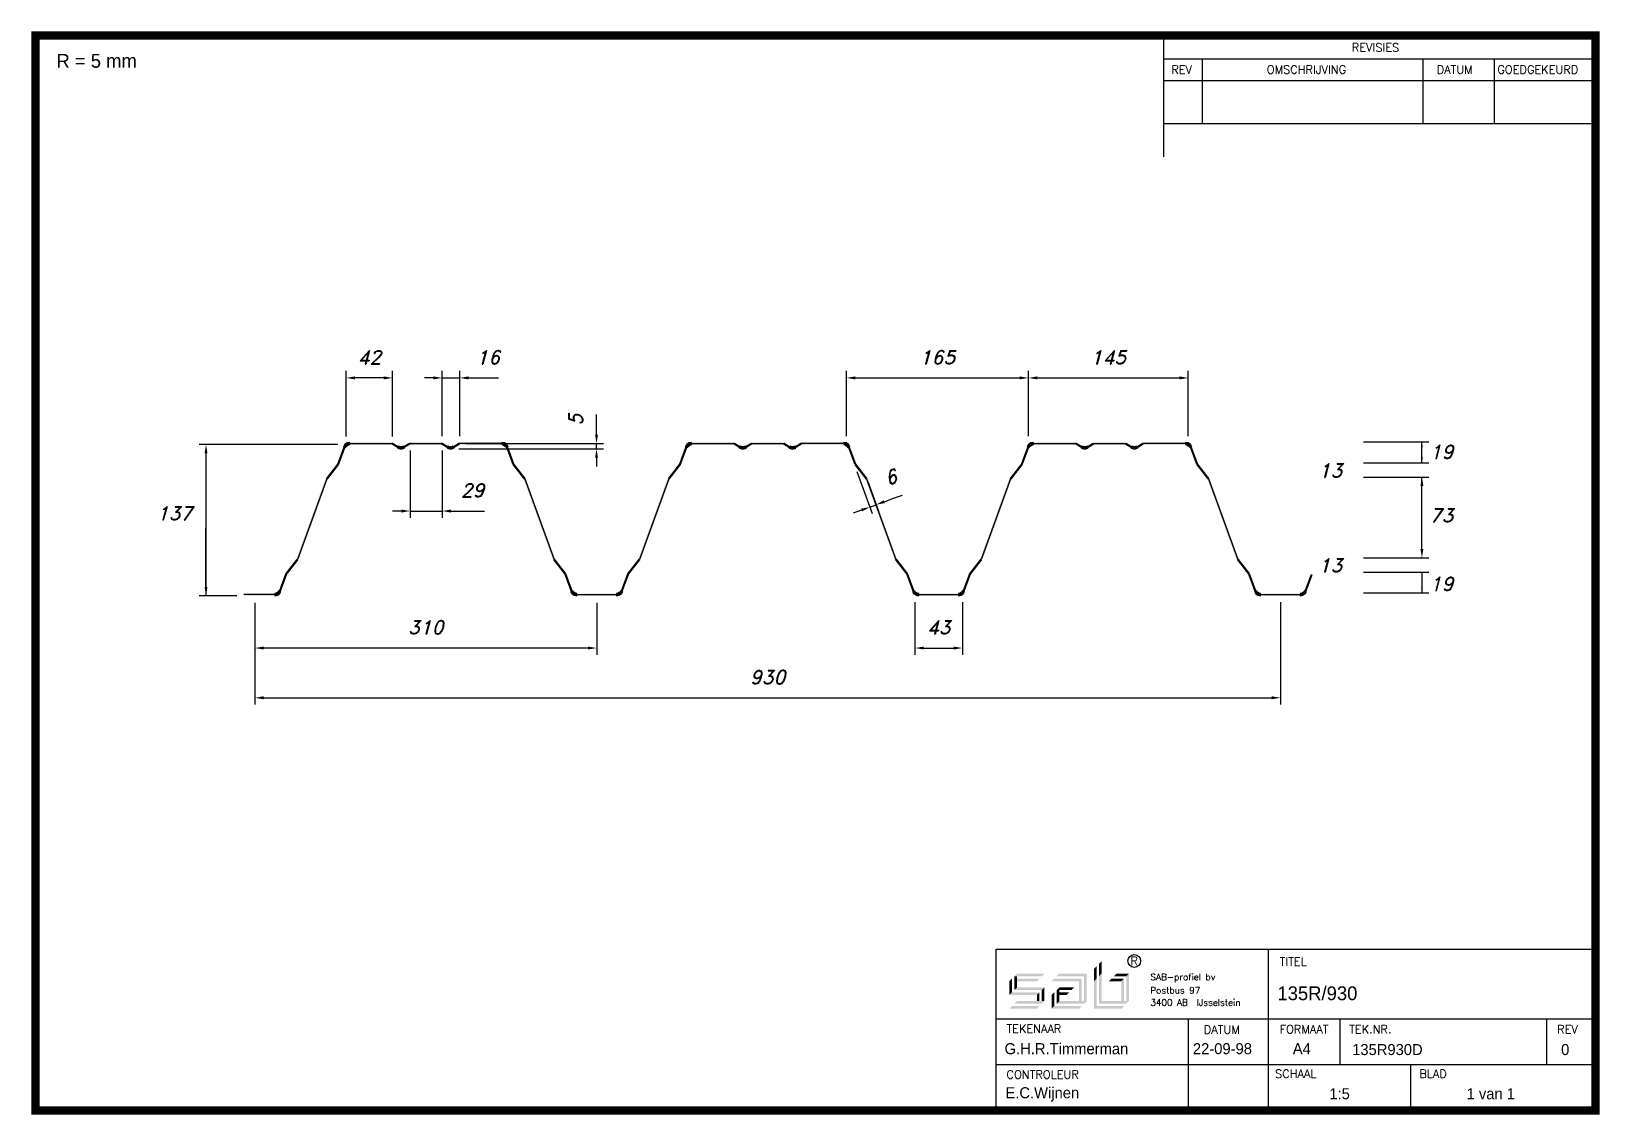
# Model space of a CAD drawing. Extents: x 84 to 1506, y 42 to 1024.
import ezdxf
from ezdxf.enums import TextEntityAlignment as Align

# ---------------------------------------------------------------- set-up
doc = ezdxf.new("R2010")
doc.units = 0
doc.header["$MEASUREMENT"] = 0
doc.layers.get('0').update_dxf_attribs({"linetype": 'CONTINUOUS'})
doc.layers.get('DEFPOINTS').update_dxf_attribs({"linetype": 'CONTINUOUS'})
for name, color, linetype in [('KADER', 7, 'CONTINUOUS'), ('TEKENING', 7, 'CONTINUOUS'), ('TEKMAP', 7, 'CONTINUOUS')]:
    doc.layers.add(name, color=color, linetype=linetype)
doc.styles.add('ADESK2', font='romans')
doc.styles.add('ROMAND', font='romand')
doc.styles.add('ROMANS', font='romans', dxfattribs={"height": 4})
doc.styles.get("Standard").update_dxf_attribs({"font": 'unvr56w.ttf'})

msp = doc.modelspace()

# ---------------------------------------------------------------- texts
at = {"color": 0, "linetype": 'BYBLOCK', "style": 'ROMAND', "oblique": 15}
for s, p in [('42', (390.4, 722.5)), ('16', (498.2, 722.5)), ('165', (905.5, 722.5)), ('145', (1060.5, 722.5)), ('29', (484, 601.9)), ('137', (213.8, 581.1)), ('310', (441.6, 477.7)), ('43', (906.7, 477.7)), ('930', (751.6, 432.6))]:
    msp.add_text(s, height=12.5, dxfattribs=at).set_placement(p, align=Align.CENTER)
for s, rotation, p in [('5', 90, (583.9, 672.1)), ('6', 20.0804, (865.4, 614))]:
    msp.add_text(s, height=12.5, rotation=rotation, dxfattribs=at).set_placement(p, align=Align.CENTER)
at = {"layer": 'TEKMAP', "style": 'ROMAND', "oblique": 15}
for s, p in [('19', (1352, 636.8)), ('13', (1251.3, 619.9)), ('73', (1352, 579.2)), ('13', (1251.3, 533.9)), ('19', (1352, 517.1))]:
    msp.add_text(s, height=12.5, dxfattribs=at).set_placement(p)

# ---------------------------------------------------------------- blocks, each defined once
blk = doc.blocks.new('A$C1F8A05FD')
blk.add_text('R = 5 mm', height=12.5).set_placement((1.8, 5.3))
blk = doc.blocks.new('SABKADER')
for p, q in [((150.23, 42.44), (258.89, 42.44)), ((150.23, 13.24), (150.23, 42.44)), ((199.58, 13.24), (199.58, 42.44)), ((150.23, 29.84), (258.89, 29.84)), ((185, 29.84), (185, 13.24)), ((212.57, 21.54), (212.57, 29.84)), ((250.08, 21.54), (250.08, 29.84)), ((150.23, 21.54), (196.59, 21.54)), ((196.59, 21.54), (258.89, 21.54))]:
    blk.add_line(p, q)
at = {"const_width": 1.5}
blk.add_lwpolyline([(-24.02, 208.07), (-24.02, 13.24), (-6.02, 13.24), (258.89, 13.24), (258.89, 208.07), (-6.02, 208.07)], close=True, dxfattribs=at)
for points in [[(180.56, 208.07), (180.56, 186.08)], [(180.56, 203.85), (258.89, 203.85)], [(187.56, 203.85), (187.56, 192.08)], [(227.56, 203.85), (227.56, 192.08)], [(240.56, 192.08), (240.56, 203.85)], [(258.89, 199.85), (180.56, 199.85)], [(258.89, 192.08), (180.56, 192.08)], [(225.4, 13.24), (225.4, 21.54)]]:
    blk.add_lwpolyline(points)
at = {"layer": 'KADER', "color": 7, "linetype": 'CONTINUOUS'}
for points in [[(168.86, 37.56), (168.86, 39.82), (169.31, 38.01), (169.31, 40.27)], [(168.86, 37.56), (168.86, 39.82), (169.31, 38.01), (169.31, 40.27)], [(152.61, 34.18), (153.06, 34.63), (152.61, 36.66), (153.06, 37.11)], [(152.61, 34.18), (153.06, 34.63), (152.61, 36.66), (153.06, 37.11)], [(153.51, 37.56), (153.97, 38.01), (158.48, 37.56), (158.93, 38.01)], [(153.51, 37.56), (153.97, 38.01), (158.48, 37.56), (158.93, 38.01)], [(153.51, 37.56), (153.97, 38.01), (158.48, 37.56), (158.93, 38.01)], [(153.51, 37.56), (153.97, 38.01), (158.48, 37.56), (158.93, 38.01)], [(153.51, 37.56), (153.97, 37.56), (153.51, 35.08), (153.97, 35.53)], [(153.51, 37.56), (153.97, 37.56), (153.51, 35.08), (153.97, 35.53)], [(153.97, 37.11), (158.03, 37.11), (153.97, 36.66), (157.58, 36.66)], [(153.97, 37.11), (158.03, 37.11), (153.97, 36.66), (157.58, 36.66)], [(160.28, 36.66), (160.73, 37.11), (165.25, 36.66), (165.7, 37.11)], [(160.28, 36.66), (160.73, 37.11), (165.25, 36.66), (165.7, 37.11)], [(161.19, 37.56), (161.64, 38.01), (166.15, 37.56), (166.6, 38.01)], [(161.19, 37.56), (161.64, 38.01), (166.15, 37.56), (166.6, 38.01)], [(165.7, 37.11), (165.7, 33.05), (165.25, 36.66), (165.25, 33.05)], [(165.7, 37.11), (165.7, 33.05), (165.25, 36.66), (165.25, 33.05)], [(166.6, 38.01), (166.6, 33.05), (166.15, 37.56), (166.15, 33.05)], [(166.6, 38.01), (166.6, 33.05), (166.15, 37.56), (166.15, 33.05)], [(167.95, 36.66), (167.95, 38.92), (168.4, 37.11), (168.4, 39.37)], [(167.95, 36.66), (167.95, 38.92), (168.4, 37.11), (168.4, 39.37)], [(167.95, 31.7), (168.4, 32.15), (167.95, 36.66), (168.4, 37.11)], [(167.95, 31.7), (168.4, 32.15), (167.95, 36.66), (168.4, 37.11)], [(168.86, 32.6), (169.31, 33.05), (168.86, 37.56), (169.31, 38.01)], [(168.86, 32.6), (169.31, 33.05), (168.86, 37.56), (169.31, 38.01)], [(173.37, 37.11), (171.11, 37.11), (172.92, 36.66), (170.66, 36.66)], [(173.37, 37.11), (171.11, 37.11), (172.92, 36.66), (170.66, 36.66)], [(174.27, 38.01), (172.01, 38.01), (173.82, 37.56), (171.56, 37.56)], [(174.27, 38.01), (172.01, 38.01), (173.82, 37.56), (171.56, 37.56)], [(173.37, 37.11), (173.37, 33.05), (172.92, 36.66), (172.92, 33.05)], [(173.37, 37.11), (173.37, 33.05), (172.92, 36.66), (172.92, 33.05)], [(174.27, 38.01), (174.27, 33.05), (173.82, 37.56), (173.82, 33.05)], [(174.27, 38.01), (174.27, 33.05), (173.82, 37.56), (173.82, 33.05)], [(152.61, 34.18), (153.06, 34.63), (157.58, 34.18), (158.03, 34.63)], [(152.61, 34.18), (153.06, 34.63), (157.58, 34.18), (158.03, 34.63)], [(153.51, 35.08), (153.97, 35.53), (158.48, 35.08), (158.93, 35.53)], [(153.51, 35.08), (153.97, 35.53), (158.48, 35.08), (158.93, 35.53)], [(157.58, 34.18), (158.03, 34.63), (157.58, 33.05), (158.03, 33.05)], [(157.58, 34.18), (158.03, 34.63), (157.58, 33.05), (158.03, 33.05)], [(158.93, 35.53), (158.48, 35.08), (158.93, 33.05), (158.48, 33.05)], [(158.93, 35.53), (158.48, 35.08), (158.93, 33.05), (158.48, 33.05)], [(160.28, 31.7), (160.28, 34.18), (160.73, 32.15), (160.73, 34.63)], [(160.28, 31.7), (160.28, 34.18), (160.73, 32.15), (160.73, 34.63)], [(161.64, 33.05), (161.64, 35.53), (161.19, 32.6), (161.19, 35.08)], [(161.64, 33.05), (161.64, 35.53), (161.19, 32.6), (161.19, 35.08)], [(161.64, 35.53), (164.34, 35.53), (161.64, 35.08), (163.89, 35.08)], [(161.64, 35.53), (164.34, 35.53), (161.64, 35.08), (163.89, 35.08)], [(161.64, 34.63), (163.44, 34.63), (161.64, 34.18), (162.99, 34.18)], [(161.64, 34.63), (163.44, 34.63), (161.64, 34.18), (162.99, 34.18)], [(152.61, 31.7), (153.06, 32.15), (157.58, 31.7), (158.03, 32.15)], [(152.61, 31.7), (153.06, 32.15), (157.58, 31.7), (158.03, 32.15)], [(153.51, 32.6), (153.97, 33.05), (158.48, 32.6), (158.93, 33.05)], [(153.51, 32.6), (153.97, 33.05), (158.48, 32.6), (158.93, 33.05)], [(160.28, 31.7), (160.73, 32.15), (165.25, 31.7), (165.7, 32.15)], [(160.28, 31.7), (160.73, 32.15), (165.25, 31.7), (165.7, 32.15)], [(161.19, 32.6), (161.64, 33.05), (166.15, 32.6), (166.6, 33.05)], [(161.19, 32.6), (161.64, 33.05), (166.15, 32.6), (166.6, 33.05)], [(167.95, 31.7), (168.4, 32.15), (172.92, 31.7), (173.37, 32.15)], [(167.95, 31.7), (168.4, 32.15), (172.92, 31.7), (173.37, 32.15)], [(169.31, 33.05), (174.27, 33.05), (168.86, 32.6), (173.82, 32.6)], [(169.31, 33.05), (174.27, 33.05), (168.86, 32.6), (173.82, 32.6)]]:
    blk.add_solid(points, dxfattribs=at)
at = {"layer": 'TEKENING', "linetype": 'CONTINUOUS'}
blk.add_circle((175.24, 40.33), 1.16, dxfattribs=at)
blk.add_circle((175.24, 40.33), 1.16, dxfattribs=at)
at = {"style": 'ADESK2'}
for s, height, p in [('REVISIES', 1.507, (214.7, 205.14)), ('REV', 1.507, (181.97, 201.14)), ('OMSCHRIJVING', 1.5069, (199.27, 201.14)), ('DATUM', 1.507, (230.1, 201.14)), ('GOEDGEKEURD', 1.5069, (241.1, 201.14)), ('TITEL', 1.507, (201.61, 39.47)), ('TEKENAAR', 1.507, (152.08, 27.29)), ('DATUM', 1.507, (187.86, 27.14)), ('FORMAAT', 1.507, (201.61, 27.2)), ('TEK.NR.', 1.507, (214.22, 27.2)), ('REV', 1.507, (251.94, 27.2)), ('CONTROLEUR', 1.507, (152.08, 18.99)), ('SCHAAL', 1.507, (200.79, 19.12)), ('BLAD', 1.507, (226.94, 19.12))]:
    blk.add_text(s, height=height, dxfattribs=at).set_placement(p)
at = {"linetype": 'CONTINUOUS'}
for s, height, style, p in [('R', 1.54, 'ROMAND', (174.54, 39.55)), ('R', 1.54, 'ROMAND', (174.54, 39.55)), ('SAB-profiel bv', 1.1764, 'ROMAND', (178.18, 36.83)), ('SAB-profiel bv', 1.1764, 'ROMAND', (178.18, 36.83)), ('Postbus 97', 1.176, 'ROMANS', (178.15, 34.42)), ('Postbus 97', 1.176, 'ROMANS', (178.15, 34.42)), ('3400 AB  IJsselstein', 1.1764, 'ROMANS', (178.15, 32.22)), ('3400 AB  IJsselstein', 1.1764, 'ROMANS', (178.15, 32.22))]:
    blk.add_text(s, height=height, dxfattribs=dict(at, style=style)).set_placement(p)
for tag, p, height in [('TITEL', (201.21, 33.22), 2.5), ('DATUM', (185.88, 23.43), 2), ('TEK.NR.', (214.76, 23.27), 2)]:
    blk.add_attdef(tag, p, '', height=height)
at = {"flags": 8}
for tag, p in [('TEKENAAR', (151.72, 23.43)), ('FORMAAT', (204, 23.43)), ('REV', (252.66, 23.27)), ('CONTROLEUR', (151.88, 15.44)), ('SCHAAL', (210.63, 15.27)), ('BLAD', (235.51, 15.27))]:
    blk.add_attdef(tag, p, '', height=2, dxfattribs=at)

# ---------------------------------------------------------------- linework, layer by layer
at = {"color": 0, "linetype": 'BYBLOCK'}
for p, q in [((369.4, 656.8), (369.4, 716.3)), ((411.4, 656.8), (411.4, 716.3)), ((456.4, 657.1), (456.4, 716.3)), ((472.4, 657.1), (472.4, 716.3)), ((823, 657.3), (823, 716.3)), ((988, 663.6), (988, 716.3)), ((988, 657.3), (988, 716.3)), ((1133, 657.3), (1133, 716.3)), ((403.4, 710), (377.4, 710)), ((448.4, 710), (440.4, 710)), ((456.4, 710), (472.4, 710)), ((480.4, 710), (488.4, 710)), ((488.4, 710), (507.4, 710)), ((831, 710), (980, 710)), ((996, 710), (1125, 710)), ((596.4, 666.6), (596.4, 677)), ((596.4, 658.6), (596.4, 666.6)), ((362, 649.6), (236.1, 649.6)), ((242.3, 641.6), (242.3, 512.6)), ((427.4, 644.1), (427.4, 583.1)), ((456.4, 644.1), (456.4, 583.1)), ((471.5, 645.6), (602.7, 645.6)), ((478.3, 650.6), (602.7, 650.6)), ((596.4, 645.6), (596.4, 650.6)), ((596.4, 637.6), (596.4, 629.6)), ((832.5, 625.1), (846.4, 587.1)), ((842.6, 615.1), (852, 589.2)), ((857.4, 597.8), (864.9, 600.6)), ((864.9, 600.6), (873.9, 603.8)), ((419.4, 589.4), (411.4, 589.4)), ((427.4, 589.4), (456.4, 589.4)), ((464.4, 589.4), (472.4, 589.4)), ((472.4, 589.4), (494.9, 589.4)), ((836.7, 590.3), (829.2, 587.5)), ((844.3, 593), (849.9, 595.1)), ((242.3, 520.6), (242.3, 574.2)), ((270.3, 512.6), (236.1, 512.6)), ((286.6, 506.3), (286.6, 459)), ((286.6, 500.1), (286.6, 413.9)), ((596.6, 506.3), (596.6, 459)), ((885.2, 506.9), (885.2, 459)), ((928.2, 506.9), (928.2, 459)), ((1216.6, 506.8), (1216.6, 413.9)), ((588.6, 465.2), (294.6, 465.2)), ((893.2, 465.2), (920.2, 465.2)), ((294.6, 420.1), (1208.6, 420.1))]:
    msp.add_line(p, q, dxfattribs=at)
at = {"color": 7, "linetype": 'CONTINUOUS'}
for p, q in [((367.9, 647.3), (362, 631.6)), ((372.6, 650.6), (411.1, 650.6)), ((411.1, 650.6), (416.4, 647.2)), ((421.7, 647.2), (427.1, 650.6)), ((427.1, 650.6), (456.1, 650.6)), ((456.1, 650.6), (461.4, 647.2)), ((466.7, 647.2), (472.1, 650.6)), ((510.6, 650.6), (472.1, 650.6)), ((515.3, 647.3), (521.2, 631.6)), ((677.9, 647.3), (672, 631.6)), ((682.6, 650.6), (721.1, 650.6)), ((721.1, 650.6), (726.4, 647.2)), ((731.7, 647.2), (737.1, 650.6)), ((737.1, 650.6), (766.1, 650.6)), ((766.1, 650.6), (771.4, 647.2)), ((776.7, 647.2), (782.1, 650.6)), ((820.6, 650.6), (782.1, 650.6)), ((825.3, 647.3), (831.2, 631.6)), ((987.9, 647.3), (982, 631.6)), ((992.6, 650.6), (1031.1, 650.6)), ((1031.1, 650.6), (1036.4, 647.2)), ((1041.7, 647.2), (1047.1, 650.6)), ((1047.1, 650.6), (1076.1, 650.6)), ((1076.1, 650.6), (1081.4, 647.2)), ((1086.7, 647.2), (1092.1, 650.6)), ((1130.6, 650.6), (1092.1, 650.6)), ((1135.3, 647.3), (1141.2, 631.6)), ((1291.9, 652.1), (1351.1, 652.1)), ((1344.9, 633.1), (1344.9, 652.1)), ((362, 631.6), (351.9, 618.6)), ((521.2, 631.6), (531.3, 618.6)), ((672, 631.6), (661.9, 618.6)), ((831.2, 631.6), (841.3, 618.6)), ((982, 631.6), (971.9, 618.6)), ((1141.2, 631.6), (1151.3, 618.6)), ((1291.9, 633.1), (1351.1, 633.1)), ((351.9, 618.6), (325.3, 545.6)), ((531.3, 618.6), (557.9, 545.6)), ((661.9, 618.6), (635.3, 545.6)), ((841.3, 618.6), (867.9, 545.6)), ((971.9, 618.6), (945.3, 545.6)), ((1151.3, 618.6), (1177.9, 545.6)), ((1291.9, 620.1), (1351.1, 620.1)), ((1344.9, 555.1), (1344.9, 620.1)), ((315.2, 532.6), (325.3, 545.6)), ((568, 532.6), (557.9, 545.6)), ((625.2, 532.6), (635.3, 545.6)), ((878, 532.6), (867.9, 545.6)), ((935.2, 532.6), (945.3, 545.6)), ((1188, 532.6), (1177.9, 545.6)), ((1291.9, 547.1), (1351.1, 547.1)), ((309.3, 516.8), (315.2, 532.6)), ((573.9, 516.8), (568, 532.6)), ((619.3, 516.8), (625.2, 532.6)), ((883.9, 516.8), (878, 532.6)), ((929.3, 516.8), (935.2, 532.6)), ((1193.9, 516.8), (1188, 532.6)), ((1239.3, 516.8), (1244.9, 531.8)), ((1291.9, 534.1), (1351.1, 534.1)), ((1344.9, 534.1), (1344.9, 515.1)), ((304.6, 513.6), (276.6, 513.6)), ((578.6, 513.6), (596.6, 513.6)), ((596.6, 513.6), (614.6, 513.6)), ((888.6, 513.6), (906.6, 513.6)), ((906.6, 513.6), (924.6, 513.6)), ((1198.6, 513.6), (1216.6, 513.6)), ((1216.6, 513.6), (1234.6, 513.6)), ((1291.9, 515.1), (1351.1, 515.1))]:
    msp.add_line(p, q, dxfattribs=at)
for centre, start, end in [((372.6, 645.6), 89.925, 159.555), ((372.6, 645.6), 89.925, 159.554), ((372.6, 645.6), 89.925, 159.674), ((419.1, 651.4), 237.994, 302.006), ((464.1, 651.4), 237.994, 302.006), ((510.6, 645.6), 20.326, 90.075), ((510.6, 645.6), 20.445, 90.075), ((682.6, 645.6), 89.925, 159.674), ((682.6, 645.6), 89.925, 159.554), ((729.1, 651.4), 237.994, 302.006), ((729.1, 651.4), 237.994, 302.006), ((774.1, 651.4), 237.994, 302.006), ((774.1, 651.4), 237.994, 302.006), ((820.6, 645.6), 20.445, 90.075), ((992.6, 645.6), 89.925, 159.554), ((1039.1, 651.4), 237.994, 302.006), ((1084.1, 651.4), 237.994, 302.006), ((1130.6, 645.6), 20.446, 90.075), ((304.6, 518.6), 269.925, 339.555), ((304.6, 518.6), 270.075, 339.555), ((304.6, 518.6), 270.075, 339.554), ((578.6, 518.6), 200.313, 270.075), ((578.6, 518.6), 200.445, 270.075), ((578.6, 518.6), 200.445, 270.075), ((614.6, 518.6), 270.075, 339.554), ((614.6, 518.6), 270.075, 339.555), ((888.6, 518.6), 200.445, 270.075), ((888.6, 518.6), 200.445, 270.075), ((924.6, 518.6), 270.075, 339.555), ((1198.6, 518.6), 200.445, 270.075), ((1234.6, 518.6), 270.075, 339.555)]:
    msp.add_arc(centre, 5, start, end, dxfattribs=at)
for p in [(369.4, 650.6), (411.4, 650.6), (411.4, 650.6), (427.4, 650.6), (427.4, 650.5), (456.4, 650.5), (1344.9, 652.1), (1344.9, 547.1), (1344.9, 533.8), (1237, 515.1)]:
    msp.add_point(p, dxfattribs=at)
at = {"color": 0, "linetype": 'BYBLOCK'}
for points in [[(377.4, 711.4), (377.4, 708.7), (369.4, 710)], [(403.4, 711.4), (403.4, 708.7), (411.4, 710)], [(448.4, 711.4), (448.4, 708.7), (456.4, 710)], [(480.4, 711.4), (480.4, 708.7), (472.4, 710)], [(831, 711.4), (831, 708.7), (823, 710)], [(980, 711.4), (980, 708.7), (988, 710)], [(996, 711.4), (996, 708.7), (988, 710)], [(1125, 711.4), (1125, 708.7), (1133, 710)], [(595.1, 658.6), (597.8, 658.6), (596.4, 650.6)], [(241, 641.6), (243.7, 641.6), (242.3, 649.6)], [(595.1, 637.6), (597.8, 637.6), (596.4, 645.6)], [(856.9, 599.1), (857.9, 596.6), (849.9, 595.1)], [(419.4, 590.7), (419.4, 588), (427.4, 589.4)], [(464.4, 590.7), (464.4, 588), (456.4, 589.4)], [(836.3, 591.5), (837.2, 589), (844.3, 593)], [(241, 520.6), (243.7, 520.6), (242.3, 512.6)], [(294.6, 466.6), (294.6, 463.9), (286.6, 465.2)], [(588.6, 466.6), (588.6, 463.9), (596.6, 465.2)], [(893.2, 466.6), (893.2, 463.9), (885.2, 465.2)], [(920.2, 466.6), (920.2, 463.9), (928.2, 465.2)], [(294.6, 421.5), (294.6, 418.8), (286.6, 420.1)], [(1208.6, 421.5), (1208.6, 418.8), (1216.6, 420.1)]]:
    msp.add_solid(points, dxfattribs=at)
at = {"color": 7, "linetype": 'CONTINUOUS'}
for points in [[(368.8, 646.9), (363, 631.2), (366.9, 647.6), (361.1, 631.9)], [(366.9, 647.6), (368.8, 646.9), (368.2, 649.7), (369.7, 648.3)], [(368.2, 649.7), (369.7, 648.3), (370.2, 651.1), (371, 649.2)], [(370.2, 651.1), (371, 649.2), (372.6, 651.6), (372.6, 649.6)], [(372.6, 651.6), (411.1, 651.6), (372.6, 649.6), (411.1, 649.6)], [(411.6, 651.4), (417, 648.1), (410.6, 649.7), (415.9, 646.4)], [(417, 648.1), (415.9, 646.4), (418.4, 647.5), (418, 645.6)], [(418.4, 647.5), (418, 645.6), (419.8, 647.5), (420.2, 645.6)], [(419.8, 647.5), (420.2, 645.6), (421.2, 648.1), (422.3, 646.4)], [(421.2, 648.1), (426.6, 651.4), (422.3, 646.4), (427.6, 649.7)], [(427.1, 651.6), (456.1, 651.6), (427.1, 649.6), (456.1, 649.6)], [(456.6, 651.4), (462, 648.1), (455.6, 649.7), (460.9, 646.4)], [(462, 648.1), (460.9, 646.4), (463.4, 647.5), (463, 645.6)], [(463.4, 647.5), (463, 645.6), (464.8, 647.5), (465.2, 645.6)], [(464.8, 647.5), (465.2, 645.6), (466.2, 648.1), (467.3, 646.4)], [(466.2, 648.1), (471.6, 651.4), (467.3, 646.4), (472.6, 649.7)], [(510.6, 649.6), (472.1, 649.6), (510.6, 651.6), (472.1, 651.6)], [(510.6, 651.6), (510.6, 649.6), (513, 651.1), (512.2, 649.2)], [(513, 651.1), (512.2, 649.2), (515, 649.7), (513.5, 648.3)], [(515, 649.7), (513.5, 648.3), (516.2, 647.7), (514.4, 646.9)], [(516.2, 647.7), (514.4, 646.9), (516.3, 647.6), (514.4, 646.9)], [(516.3, 647.6), (522.1, 631.9), (514.4, 646.9), (520.2, 631.2)], [(678.8, 646.9), (672.9, 631.2), (676.9, 647.6), (671.1, 631.9)], [(676.9, 647.6), (678.8, 646.9), (678.2, 649.7), (679.7, 648.3)], [(678.2, 649.7), (679.7, 648.3), (680.2, 651.1), (681, 649.2)], [(680.2, 651.1), (681, 649.2), (682.6, 651.6), (682.6, 649.6)], [(682.6, 651.6), (721.1, 651.6), (682.6, 649.6), (721.1, 649.6)], [(721.6, 651.4), (727, 648.1), (720.6, 649.7), (725.9, 646.4)], [(725.9, 646.4), (727, 648.1), (728, 645.6), (728.4, 647.5)], [(728, 645.6), (728.4, 647.5), (730.2, 645.6), (729.8, 647.5)], [(730.2, 645.6), (729.8, 647.5), (732.3, 646.4), (731.2, 648.1)], [(731.2, 648.1), (736.6, 651.4), (732.3, 646.4), (737.6, 649.7)], [(737.1, 651.6), (766.1, 651.6), (737.1, 649.6), (766.1, 649.6)], [(766.6, 651.4), (772, 648.1), (765.6, 649.7), (770.9, 646.4)], [(772, 648.1), (770.9, 646.4), (773.4, 647.5), (773, 645.6)], [(773.4, 647.5), (773, 645.6), (774.8, 647.5), (775.2, 645.6)], [(774.8, 647.5), (775.2, 645.6), (776.2, 648.1), (777.3, 646.4)], [(776.2, 648.1), (781.6, 651.4), (777.3, 646.4), (782.6, 649.7)], [(820.6, 649.6), (782.1, 649.6), (820.6, 651.6), (782.1, 651.6)], [(820.6, 651.6), (820.6, 649.6), (823, 651.1), (822.2, 649.2)], [(823, 651.1), (822.2, 649.2), (825, 649.7), (823.5, 648.3)], [(825, 649.7), (823.5, 648.3), (826.2, 647.6), (824.4, 646.9)], [(826.2, 647.6), (832.1, 631.9), (824.4, 646.9), (830.2, 631.2)], [(988.8, 646.9), (982.9, 631.2), (986.9, 647.6), (981.1, 631.9)], [(986.9, 647.6), (988.8, 646.9), (988.2, 649.7), (989.7, 648.3)], [(988.2, 649.7), (989.7, 648.3), (990.2, 651.1), (991, 649.2)], [(990.2, 651.1), (991, 649.2), (992.6, 651.6), (992.6, 649.6)], [(992.6, 651.6), (1031.1, 651.6), (992.6, 649.6), (1031.1, 649.6)], [(1031.6, 651.4), (1037, 648.1), (1030.6, 649.7), (1035.9, 646.4)], [(1035.9, 646.4), (1037, 648.1), (1038, 645.6), (1038.4, 647.5)], [(1038, 645.6), (1038.4, 647.5), (1040.2, 645.6), (1039.8, 647.5)], [(1040.2, 645.6), (1039.8, 647.5), (1042.3, 646.4), (1041.2, 648.1)], [(1041.2, 648.1), (1046.6, 651.4), (1042.3, 646.4), (1047.6, 649.7)], [(1047.1, 651.6), (1076.1, 651.6), (1047.1, 649.6), (1076.1, 649.6)], [(1076.6, 651.4), (1082, 648.1), (1075.6, 649.7), (1080.9, 646.4)], [(1082, 648.1), (1080.9, 646.4), (1083.4, 647.5), (1083, 645.6)], [(1083.4, 647.5), (1083, 645.6), (1084.8, 647.5), (1085.2, 645.6)], [(1084.8, 647.5), (1085.2, 645.6), (1086.2, 648.1), (1087.3, 646.4)], [(1086.2, 648.1), (1091.6, 651.4), (1087.3, 646.4), (1092.6, 649.7)], [(1130.6, 649.6), (1092.1, 649.6), (1130.6, 651.6), (1092.1, 651.6)], [(1130.6, 651.6), (1130.6, 649.6), (1133, 651.1), (1132.2, 649.2)], [(1133, 651.1), (1132.2, 649.2), (1135, 649.7), (1133.5, 648.3)], [(1135, 649.7), (1133.5, 648.3), (1136.2, 647.6), (1134.4, 646.9)], [(1136.2, 647.6), (1142.1, 631.9), (1134.4, 646.9), (1140.2, 631.2)], [(1344.1, 647.3), (1345.7, 647.3), (1344.9, 652.1)], [(362.8, 630.9), (352.7, 617.9), (361.2, 632.2), (351.1, 619.2)], [(522, 632.2), (532.1, 619.2), (520.4, 630.9), (530.5, 617.9)], [(672.8, 630.9), (662.7, 617.9), (671.2, 632.2), (661.1, 619.2)], [(832, 632.2), (842.1, 619.2), (830.4, 630.9), (840.5, 617.9)], [(982.8, 630.9), (972.7, 617.9), (981.2, 632.2), (971.1, 619.2)], [(1142, 632.2), (1152.1, 619.2), (1140.4, 630.9), (1150.5, 617.9)], [(1344.1, 637.9), (1345.7, 637.9), (1344.9, 633.1)], [(352.8, 618.2), (326.3, 545.2), (350.9, 618.9), (324.4, 545.9)], [(532.3, 618.9), (558.8, 545.9), (530.4, 618.2), (556.9, 545.2)], [(662.8, 618.2), (636.3, 545.2), (660.9, 618.9), (634.4, 545.9)], [(842.3, 618.9), (868.8, 545.9), (840.4, 618.2), (866.9, 545.2)], [(972.8, 618.2), (946.3, 545.2), (970.9, 618.9), (944.4, 545.9)], [(1152.3, 618.9), (1178.8, 545.9), (1150.4, 618.2), (1176.9, 545.2)], [(1343.5, 612.1), (1346.2, 612.1), (1344.9, 620.1)], [(1343.5, 555.1), (1346.2, 555.1), (1344.9, 547.1)], [(314.4, 533.2), (324.5, 546.2), (316, 531.9), (326.1, 544.9)], [(567.2, 531.9), (557.1, 544.9), (568.8, 533.2), (558.7, 546.2)], [(624.4, 533.2), (634.5, 546.2), (626, 531.9), (636.1, 544.9)], [(877.2, 531.9), (867.1, 544.9), (878.8, 533.2), (868.7, 546.2)], [(934.4, 533.2), (944.5, 546.2), (936, 531.9), (946.1, 544.9)], [(1187.2, 531.9), (1177.1, 544.9), (1188.8, 533.2), (1178.7, 546.2)], [(308.4, 517.2), (314.2, 532.9), (310.2, 516.5), (316.1, 532.2)], [(572.9, 516.5), (567.1, 532.2), (574.8, 517.2), (569, 532.9)], [(618.4, 517.2), (624.2, 532.9), (620.2, 516.5), (626.1, 532.2)], [(882.9, 516.5), (877.1, 532.2), (884.8, 517.2), (878.9, 532.9)], [(928.4, 517.2), (934.2, 532.9), (930.2, 516.5), (936.1, 532.2)], [(1192.9, 516.5), (1187.1, 532.2), (1194.8, 517.2), (1188.9, 532.9)], [(1238.4, 517.2), (1244, 532.2), (1240.2, 516.5), (1245.8, 531.5)], [(1344.1, 529), (1345.7, 529), (1344.9, 533.8)], [(304.6, 512.6), (276.6, 512.6), (304.6, 514.6), (276.6, 514.6)], [(304.6, 514.6), (304.6, 512.6), (306.2, 514.9), (307, 513)], [(306.2, 514.9), (307, 513), (307.5, 515.8), (309, 514.4)], [(307.5, 515.8), (309, 514.4), (308.4, 517.2), (310.2, 516.5)], [(574.8, 517.2), (572.9, 516.5), (575.7, 515.8), (574.2, 514.4)], [(575.7, 515.8), (574.2, 514.4), (577, 514.9), (576.2, 513)], [(577, 514.9), (576.2, 513), (578.6, 514.6), (578.6, 512.6)], [(578.6, 514.6), (596.6, 514.6), (578.6, 512.6), (596.6, 512.6)], [(596.6, 514.6), (614.6, 514.6), (596.6, 512.6), (614.6, 512.6)], [(614.6, 514.6), (614.6, 512.6), (616.2, 514.9), (617, 513)], [(616.2, 514.9), (617, 513), (617.5, 515.8), (619, 514.4)], [(617.5, 515.8), (619, 514.4), (618.4, 517.2), (620.2, 516.5)], [(884.8, 517.2), (882.9, 516.5), (885.7, 515.8), (884.2, 514.4)], [(885.7, 515.8), (884.2, 514.4), (887, 514.9), (886.2, 513)], [(887, 514.9), (886.2, 513), (888.6, 514.6), (888.6, 512.6)], [(888.6, 514.6), (906.6, 514.6), (888.6, 512.6), (906.6, 512.6)], [(906.6, 514.6), (924.6, 514.6), (906.6, 512.6), (924.6, 512.6)], [(924.6, 514.6), (924.6, 512.6), (926.2, 514.9), (927, 513)], [(926.2, 514.9), (927, 513), (927.5, 515.8), (929, 514.4)], [(927.5, 515.8), (929, 514.4), (928.4, 517.2), (930.2, 516.5)], [(1194.8, 517.2), (1192.9, 516.5), (1195.7, 515.8), (1194.2, 514.4)], [(1195.7, 515.8), (1194.2, 514.4), (1197, 514.9), (1196.2, 513)], [(1197, 514.9), (1196.2, 513), (1198.6, 514.6), (1198.6, 512.6)], [(1198.6, 514.6), (1216.6, 514.6), (1198.6, 512.6), (1216.6, 512.6)], [(1216.6, 514.6), (1234.6, 514.6), (1216.6, 512.6), (1234.6, 512.6)], [(1234.6, 514.6), (1234.6, 512.6), (1236.2, 514.9), (1237, 513)], [(1236.2, 514.9), (1237, 513), (1237.5, 515.8), (1239, 514.4)], [(1237.5, 515.8), (1239, 514.4), (1238.4, 517.2), (1240.2, 516.5)], [(1344.1, 519.9), (1345.7, 519.9), (1344.9, 515.1)]]:
    msp.add_solid(points, dxfattribs=at)
for points in [[(369.7, 648.3), (368.2, 649.7), (366.9, 647.6), (368.8, 646.9)], [(369.7, 648.3), (368.2, 649.7), (366.9, 647.6), (368.8, 646.9)], [(369.7, 648.3), (368.2, 649.7), (366.9, 647.6), (368.8, 646.9)], [(371, 649.2), (370.2, 651.1), (368.2, 649.7), (369.7, 648.3)], [(371, 649.2), (370.2, 651.1), (368.2, 649.7), (369.7, 648.3)], [(371, 649.2), (370.2, 651.1), (368.2, 649.7), (369.7, 648.3)], [(372.6, 649.6), (372.6, 651.6), (370.2, 651.1), (371, 649.2)], [(372.6, 649.6), (372.6, 651.6), (370.2, 651.1), (371, 649.2)], [(372.6, 649.6), (372.6, 651.6), (370.2, 651.1), (371, 649.2)], [(417, 648.1), (415.9, 646.4), (418, 645.6), (418.4, 647.5)], [(418.4, 647.5), (418, 645.6), (420.2, 645.6), (419.8, 647.5)], [(419.8, 647.5), (420.2, 645.6), (422.3, 646.4), (421.2, 648.1)], [(462, 648.1), (460.9, 646.4), (463, 645.6), (463.4, 647.5)], [(463.4, 647.5), (463, 645.6), (465.2, 645.6), (464.8, 647.5)], [(464.8, 647.5), (465.2, 645.6), (467.3, 646.4), (466.2, 648.1)], [(512.2, 649.2), (513, 651.1), (510.6, 651.6), (510.6, 649.6)], [(512.2, 649.2), (513, 651.1), (510.6, 651.6), (510.6, 649.6)], [(513.5, 648.3), (515, 649.7), (513, 651.1), (512.2, 649.2)], [(513.5, 648.3), (515, 649.7), (513, 651.1), (512.2, 649.2)], [(514.4, 646.9), (516.3, 647.6), (515, 649.7), (513.5, 648.3)], [(514.4, 646.9), (516.2, 647.6), (515, 649.7), (513.5, 648.3)], [(679.7, 648.3), (678.2, 649.7), (676.9, 647.6), (678.8, 646.9)], [(679.7, 648.3), (678.2, 649.7), (676.9, 647.6), (678.8, 646.9)], [(681, 649.2), (680.2, 651.1), (678.2, 649.7), (679.7, 648.3)], [(681, 649.2), (680.2, 651.1), (678.2, 649.7), (679.7, 648.3)], [(682.6, 649.6), (682.6, 651.6), (680.2, 651.1), (681, 649.2)], [(682.6, 649.6), (682.6, 651.6), (680.2, 651.1), (681, 649.2)], [(727, 648.1), (725.9, 646.4), (728, 645.6), (728.4, 647.5)], [(727, 648.1), (725.9, 646.4), (728, 645.6), (728.4, 647.5)], [(728.4, 647.5), (728, 645.6), (730.2, 645.6), (729.8, 647.5)], [(728.4, 647.5), (728, 645.6), (730.2, 645.6), (729.8, 647.5)], [(729.8, 647.5), (730.2, 645.6), (732.3, 646.4), (731.2, 648.1)], [(729.8, 647.5), (730.2, 645.6), (732.3, 646.4), (731.2, 648.1)], [(772, 648.1), (770.9, 646.4), (773, 645.6), (773.4, 647.5)], [(772, 648.1), (770.9, 646.4), (773, 645.6), (773.4, 647.5)], [(773.4, 647.5), (773, 645.6), (775.2, 645.6), (774.8, 647.5)], [(773.4, 647.5), (773, 645.6), (775.2, 645.6), (774.8, 647.5)], [(774.8, 647.5), (775.2, 645.6), (777.3, 646.4), (776.2, 648.1)], [(774.8, 647.5), (775.2, 645.6), (777.3, 646.4), (776.2, 648.1)], [(822.2, 649.2), (823, 651.1), (820.6, 651.6), (820.6, 649.6)], [(823.5, 648.3), (825, 649.7), (823, 651.1), (822.2, 649.2)], [(824.4, 646.9), (826.2, 647.6), (825, 649.7), (823.5, 648.3)], [(989.7, 648.3), (988.2, 649.7), (986.9, 647.6), (988.8, 646.9)], [(991, 649.2), (990.2, 651.1), (988.2, 649.7), (989.7, 648.3)], [(992.6, 649.6), (992.6, 651.6), (990.2, 651.1), (991, 649.2)], [(1037, 648.1), (1035.9, 646.4), (1038, 645.6), (1038.4, 647.5)], [(1038.4, 647.5), (1038, 645.6), (1040.2, 645.6), (1039.8, 647.5)], [(1039.8, 647.5), (1040.2, 645.6), (1042.3, 646.4), (1041.2, 648.1)], [(1082, 648.1), (1080.9, 646.4), (1083, 645.6), (1083.4, 647.5)], [(1083.4, 647.5), (1083, 645.6), (1085.2, 645.6), (1084.8, 647.5)], [(1084.8, 647.5), (1085.2, 645.6), (1087.3, 646.4), (1086.2, 648.1)], [(1132.2, 649.2), (1133, 651.1), (1130.6, 651.6), (1130.6, 649.6)], [(1133.5, 648.3), (1135, 649.7), (1133, 651.1), (1132.2, 649.2)], [(1134.4, 646.9), (1136.2, 647.6), (1135, 649.7), (1133.5, 648.3)], [(304.6, 514.6), (304.6, 512.6), (307, 513), (306.2, 514.9)], [(304.6, 514.6), (304.6, 512.6), (307, 513), (306.2, 514.9)], [(304.6, 514.6), (304.6, 512.6), (307, 513), (306.2, 514.9)], [(306.2, 514.9), (307, 513), (309, 514.4), (307.5, 515.8)], [(306.2, 514.9), (307, 513), (309, 514.4), (307.5, 515.8)], [(306.2, 514.9), (307, 513), (309, 514.4), (307.5, 515.8)], [(307.5, 515.8), (309, 514.4), (310.2, 516.5), (308.4, 517.2)], [(307.5, 515.8), (309, 514.4), (310.2, 516.5), (308.4, 517.2)], [(307.5, 515.8), (309, 514.4), (310.2, 516.5), (308.4, 517.2)], [(574.8, 517.2), (572.9, 516.5), (574.2, 514.4), (575.7, 515.8)], [(574.8, 517.2), (572.9, 516.5), (574.2, 514.4), (575.7, 515.8)], [(574.8, 517.2), (572.9, 516.5), (574.2, 514.4), (575.7, 515.8)], [(575.7, 515.8), (574.2, 514.4), (576.2, 513), (577, 514.9)], [(575.7, 515.8), (574.2, 514.4), (576.2, 513), (577, 514.9)], [(575.7, 515.8), (574.2, 514.4), (576.2, 513), (577, 514.9)], [(577, 514.9), (576.2, 513), (578.6, 512.6), (578.6, 514.6)], [(577, 514.9), (576.2, 513), (578.6, 512.6), (578.6, 514.6)], [(577, 514.9), (576.2, 513), (578.6, 512.6), (578.6, 514.6)], [(614.6, 514.6), (614.6, 512.6), (617, 513), (616.2, 514.9)], [(614.6, 514.6), (614.6, 512.6), (617, 513), (616.2, 514.9)], [(616.2, 514.9), (617, 513), (619, 514.4), (617.5, 515.8)], [(616.2, 514.9), (617, 513), (619, 514.4), (617.5, 515.8)], [(617.5, 515.8), (619, 514.4), (620.2, 516.5), (618.4, 517.2)], [(617.5, 515.8), (619, 514.4), (620.2, 516.5), (618.4, 517.2)], [(884.8, 517.2), (882.9, 516.5), (884.2, 514.4), (885.7, 515.8)], [(884.8, 517.2), (882.9, 516.5), (884.2, 514.4), (885.7, 515.8)], [(885.7, 515.8), (884.2, 514.4), (886.2, 513), (887, 514.9)], [(885.7, 515.8), (884.2, 514.4), (886.2, 513), (887, 514.9)], [(887, 514.9), (886.2, 513), (888.6, 512.6), (888.6, 514.6)], [(887, 514.9), (886.2, 513), (888.6, 512.6), (888.6, 514.6)], [(924.6, 514.6), (924.6, 512.6), (927, 513), (926.2, 514.9)], [(926.2, 514.9), (927, 513), (929, 514.4), (927.5, 515.8)], [(927.5, 515.8), (929, 514.4), (930.2, 516.5), (928.4, 517.2)], [(1194.8, 517.2), (1192.9, 516.5), (1194.2, 514.4), (1195.7, 515.8)], [(1195.7, 515.8), (1194.2, 514.4), (1196.2, 513), (1197, 514.9)], [(1197, 514.9), (1196.2, 513), (1198.6, 512.6), (1198.6, 514.6)], [(1234.6, 514.6), (1234.6, 512.6), (1237, 513), (1236.2, 514.9)], [(1236.2, 514.9), (1237, 513), (1239, 514.4), (1237.5, 515.8)], [(1237.5, 515.8), (1239, 514.4), (1240.2, 516.5), (1238.4, 517.2)]]:
    msp.add_3dface(points, dxfattribs=at)
at = {"layer": 'DEFPOINTS', "color": 0, "linetype": 'BYBLOCK'}
for p in [(369.4, 710), (472.4, 710), (988, 710), (1133, 710), (988, 657.3), (368.3, 649.6), (369.4, 650.6), (411.4, 650.5), (427.4, 650.3), (456.4, 650.9), (456.4, 650.3), (465.2, 645.6), (472.1, 650.6), (472.4, 650.9), (596.4, 650.6), (823, 651.1), (988, 651.1), (1133, 651.1), (830.4, 630.9), (840.4, 621), (456.4, 589.4), (849.9, 595.1), (242.3, 512.6), (276.6, 512.6), (286.6, 512.6), (596.6, 512.6), (885.2, 513.2), (928.2, 513.2), (1216.6, 513), (286.6, 506.3), (286.6, 465.2), (928.2, 465.2), (1216.6, 420.1)]:
    msp.add_point(p, dxfattribs=at)

# ---------------------------------------------------------------- block references
at = {"xscale": 5, "yscale": 5, "zscale": 5}
msp.add_blockref('SABKADER', (207.8, -20), dxfattribs=at).add_auto_attribs({'TEKENAAR': 'G.H.R.Timmerman', 'CONTROLEUR': 'E.C.Wijnen', 'DATUM': '22-09-98', 'TITEL': '135R/930', 'FORMAAT': 'A4', 'TEK.NR.': '135R930D', 'REV': '0', 'SCHAAL': '1:5', 'BLAD': '1 van 1'})
msp.add_blockref('A$C1F8A05FD', (104.9, 985.8))

msp.set_redraw_order([(e.dxf.handle, doc.entitydb.next_handle()) for e in msp.query("TEXT MTEXT ATTDEF DIMENSION ARC_DIMENSION")])  # texts and dimensions are drawn at this point

doc.saveas('drawing.dxf')
